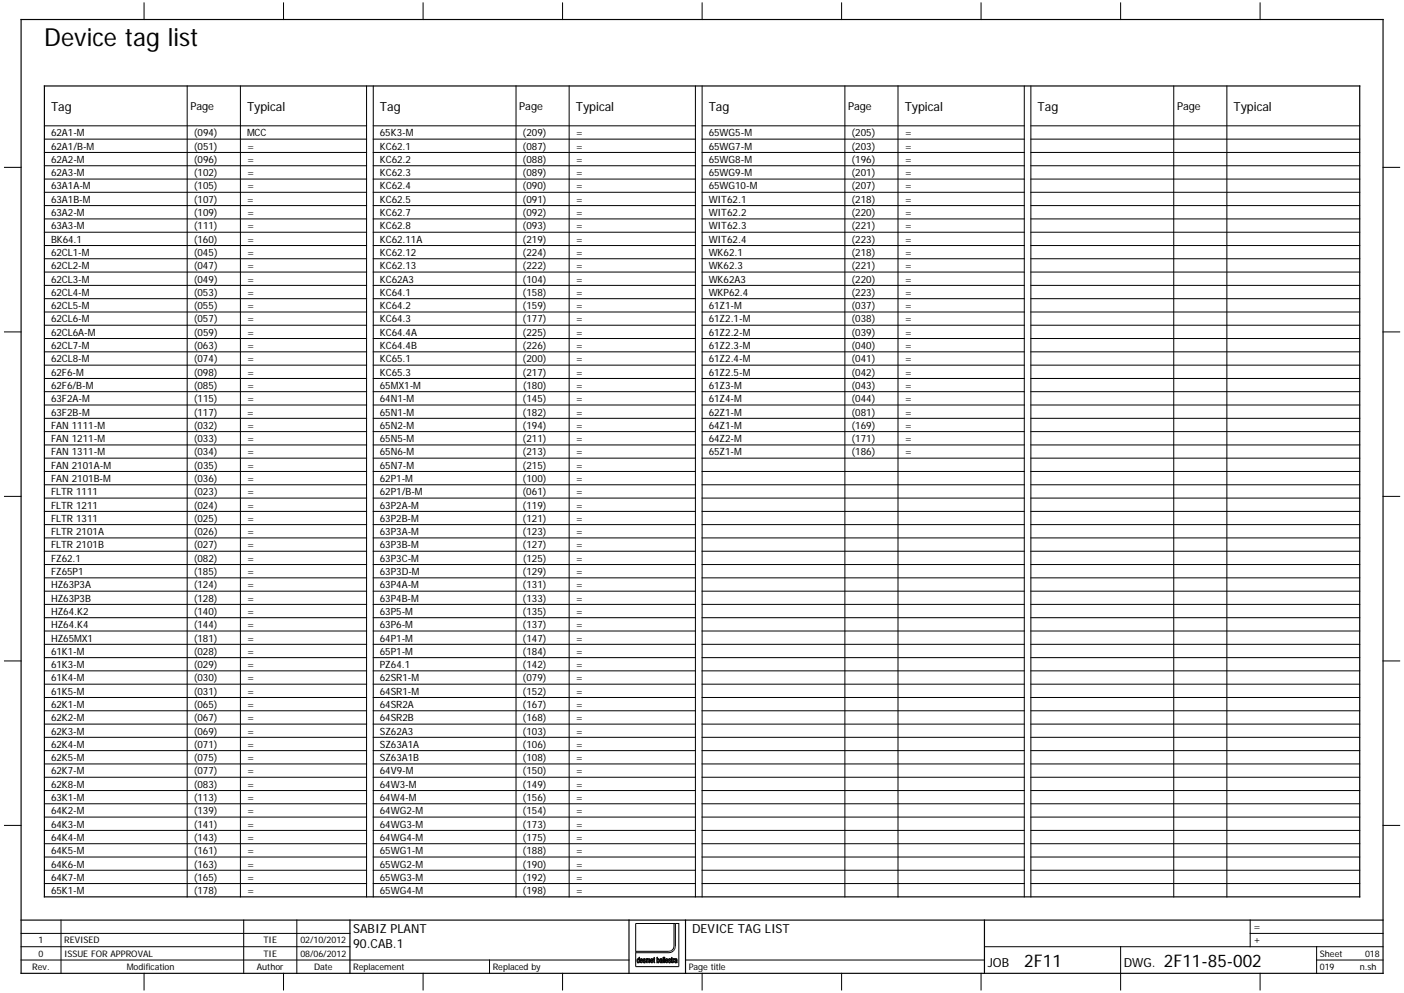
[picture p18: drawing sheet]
<svg xmlns="http://www.w3.org/2000/svg" width="297mm" height="210mm" viewBox="0 0 297 210" stroke-linecap="round" stroke-linejoin="round" font-family="sans-serif">
<defs><g id="words">
<text font-size="5.3" x="9.4" y="9.7">Device tag list</text>
<g font-size="3.7">
<text x="216.7" y="204.4">2F11</text>
<text x="246.2" y="204.4">2F11-85-002</text>
</g>
<g font-size="2.6">
<text x="10.8" y="23.4">Tag</text>
<text x="52.3" y="23.4">Typical</text>
<text x="80.4" y="23.4">Tag</text>
<text x="121.8" y="23.4">Typical</text>
<text x="149.9" y="23.4">Tag</text>
<text x="191.4" y="23.4">Typical</text>
<text x="219.5" y="23.4">Tag</text>
<text x="261" y="23.4">Typical</text>
<text x="74.7" y="197.4">SABIZ PLANT</text>
<text x="146.4" y="197.4">DEVICE TAG LIST</text>
<text x="74.7" y="200.6">90.CAB.1</text>
<text x="209" y="204.4">JOB</text>
<text x="237.8" y="204.4">DWG.</text>
</g>
<g font-size="2.3">
<text x="40.3" y="23.3">Page</text>
<text x="109.9" y="23.3">Page</text>
<text x="179.4" y="23.3">Page</text>
<text x="249" y="23.3">Page</text>
</g>
<g font-size="2.1">
<text x="10.8" y="28.8">62A1-M</text>
<text x="41" y="28.8">(094)</text>
<text x="52.3" y="28.8">MCC</text>
<text x="80.4" y="28.8">65K3-M</text>
<text x="110.6" y="28.8">(209)</text>
<text x="121.8" y="28.8">=</text>
<text x="149.9" y="28.8">65WG5-M</text>
<text x="180.1" y="28.8">(205)</text>
<text x="191.4" y="28.8">=</text>
<text x="10.8" y="31.6">62A1/B-M</text>
<text x="10.8" y="34.4">62A2-M</text>
<text x="41" y="31.6">(051)</text>
<text x="41" y="34.4">(096)</text>
<text x="52.3" y="34.4">=</text>
<text x="52.3" y="31.6">=</text>
<text x="80.4" y="31.6">KC62.1</text>
<text x="80.4" y="34.4">KC62.2</text>
<text x="110.6" y="31.6">(087)</text>
<text x="110.6" y="34.4">(088)</text>
<text x="121.8" y="31.6">=</text>
<text x="121.8" y="34.4">=</text>
<text x="149.9" y="31.6">65WG7-M</text>
<text x="149.9" y="34.4">65WG8-M</text>
<text x="180.1" y="31.6">(203)</text>
<text x="180.1" y="34.4">(196)</text>
<text x="191.4" y="31.6">=</text>
<text x="191.4" y="34.4">=</text>
<text x="10.8" y="37.3">62A3-M</text>
<text x="10.8" y="40.1">63A1A-M</text>
<text x="41" y="37.3">(102)</text>
<text x="41" y="40.1">(105)</text>
<text x="52.3" y="40.1">=</text>
<text x="52.3" y="37.3">=</text>
<text x="80.4" y="37.3">KC62.3</text>
<text x="80.4" y="40.1">KC62.4</text>
<text x="110.6" y="37.3">(089)</text>
<text x="110.6" y="40.1">(090)</text>
<text x="121.8" y="37.3">=</text>
<text x="121.8" y="40.1">=</text>
<text x="149.9" y="37.3">65WG9-M</text>
<text x="149.9" y="40.1">65WG10-M</text>
<text x="180.1" y="37.3">(201)</text>
<text x="180.1" y="40.1">(207)</text>
<text x="191.4" y="37.3">=</text>
<text x="191.4" y="40.1">=</text>
<text x="10.8" y="42.9">63A1B-M</text>
<text x="10.8" y="45.7">63A2-M</text>
<text x="41" y="45.7">(109)</text>
<text x="41" y="42.9">(107)</text>
<text x="52.3" y="42.9">=</text>
<text x="52.3" y="45.7">=</text>
<text x="80.4" y="42.9">KC62.5</text>
<text x="80.4" y="45.7">KC62.7</text>
<text x="110.6" y="42.9">(091)</text>
<text x="110.6" y="45.7">(092)</text>
<text x="121.8" y="42.9">=</text>
<text x="121.8" y="45.7">=</text>
<text x="149.9" y="42.9">WIT62.1</text>
<text x="149.9" y="45.7">WIT62.2</text>
<text x="180.1" y="42.9">(218)</text>
<text x="180.1" y="45.7">(220)</text>
<text x="191.4" y="42.9">=</text>
<text x="191.4" y="45.7">=</text>
<text x="10.8" y="48.5">63A3-M</text>
<text x="10.8" y="51.3">BK64.1</text>
<text x="41" y="51.3">(160)</text>
<text x="41" y="48.5">(111)</text>
<text x="52.3" y="48.5">=</text>
<text x="52.3" y="51.3">=</text>
<text x="80.4" y="48.5">KC62.8</text>
<text x="80.4" y="51.3">KC62.11A</text>
<text x="110.6" y="48.5">(093)</text>
<text x="110.6" y="51.3">(219)</text>
<text x="121.8" y="48.5">=</text>
<text x="121.8" y="51.3">=</text>
<text x="149.9" y="48.5">WIT62.3</text>
<text x="149.9" y="51.3">WIT62.4</text>
<text x="180.1" y="48.5">(221)</text>
<text x="180.1" y="51.3">(223)</text>
<text x="191.4" y="48.5">=</text>
<text x="191.4" y="51.3">=</text>
<text x="10.8" y="54.1">62CL1-M</text>
<text x="10.8" y="56.9">62CL2-M</text>
<text x="10.8" y="59.8">62CL3-M</text>
<text x="41" y="54.1">(045)</text>
<text x="41" y="56.9">(047)</text>
<text x="41" y="59.8">(049)</text>
<text x="52.3" y="54.1">=</text>
<text x="52.3" y="56.9">=</text>
<text x="52.3" y="59.8">=</text>
<text x="80.4" y="54.1">KC62.12</text>
<text x="80.4" y="56.9">KC62.13</text>
<text x="80.4" y="59.8">KC62A3</text>
<text x="110.6" y="54.1">(224)</text>
<text x="110.6" y="56.9">(222)</text>
<text x="110.6" y="59.8">(104)</text>
<text x="121.8" y="54.1">=</text>
<text x="121.8" y="56.9">=</text>
<text x="121.8" y="59.8">=</text>
<text x="149.9" y="54.1">WK62.1</text>
<text x="149.9" y="56.9">WK62.3</text>
<text x="149.9" y="59.8">WK62A3</text>
<text x="180.1" y="54.1">(218)</text>
<text x="180.1" y="56.9">(221)</text>
<text x="180.2" y="59.8">(220)</text>
<text x="191.4" y="59.8">=</text>
<text x="191.4" y="54.1">=</text>
<text x="191.4" y="56.9">=</text>
<text x="10.8" y="62.6">62CL4-M</text>
<text x="10.8" y="65.4">62CL5-M</text>
<text x="41" y="62.6">(053)</text>
<text x="41" y="65.4">(055)</text>
<text x="52.3" y="62.6">=</text>
<text x="52.3" y="65.4">=</text>
<text x="80.4" y="62.6">KC64.1</text>
<text x="80.4" y="65.4">KC64.2</text>
<text x="110.6" y="62.6">(158)</text>
<text x="110.6" y="65.4">(159)</text>
<text x="121.8" y="62.6">=</text>
<text x="121.8" y="65.4">=</text>
<text x="149.9" y="62.6">WKP62.4</text>
<text x="149.9" y="65.4">61Z1-M</text>
<text x="180.1" y="62.6">(223)</text>
<text x="180.2" y="65.4">(037)</text>
<text x="191.4" y="65.4">=</text>
<text x="191.4" y="62.6">=</text>
<text x="10.8" y="68.2">62CL6-M</text>
<text x="10.8" y="71">62CL6A-M</text>
<text x="41" y="68.2">(057)</text>
<text x="41" y="71">(059)</text>
<text x="52.3" y="68.2">=</text>
<text x="52.3" y="71">=</text>
<text x="80.4" y="68.2">KC64.3</text>
<text x="80.4" y="71">KC64.4A</text>
<text x="110.6" y="68.2">(177)</text>
<text x="110.6" y="71">(225)</text>
<text x="121.8" y="68.2">=</text>
<text x="121.8" y="71">=</text>
<text x="149.9" y="68.2">61Z2.1-M</text>
<text x="149.9" y="71">61Z2.2-M</text>
<text x="180.2" y="68.2">(038)</text>
<text x="180.2" y="71">(039)</text>
<text x="191.4" y="68.2">=</text>
<text x="191.4" y="71">=</text>
<text x="10.8" y="73.8">62CL7-M</text>
<text x="10.8" y="76.6">62CL8-M</text>
<text x="41" y="73.8">(063)</text>
<text x="41" y="76.6">(074)</text>
<text x="52.3" y="73.8">=</text>
<text x="52.3" y="76.6">=</text>
<text x="80.4" y="73.8">KC64.4B</text>
<text x="80.4" y="76.6">KC65.1</text>
<text x="110.6" y="73.8">(226)</text>
<text x="110.6" y="76.6">(200)</text>
<text x="121.8" y="73.8">=</text>
<text x="121.8" y="76.6">=</text>
<text x="149.9" y="73.8">61Z2.3-M</text>
<text x="149.9" y="76.6">61Z2.4-M</text>
<text x="180.2" y="73.8">(040)</text>
<text x="180.2" y="76.6">(041)</text>
<text x="191.4" y="73.8">=</text>
<text x="191.4" y="76.6">=</text>
<text x="10.8" y="79.4">62F6-M</text>
<text x="10.8" y="82.2">62F6/B-M</text>
<text x="41" y="82.2">(085)</text>
<text x="41" y="79.4">(098)</text>
<text x="52.3" y="82.2">=</text>
<text x="52.3" y="79.4">=</text>
<text x="80.4" y="79.4">KC65.3</text>
<text x="80.4" y="82.2">65MX1-M</text>
<text x="110.6" y="79.4">(217)</text>
<text x="110.6" y="82.2">(180)</text>
<text x="121.8" y="82.2">=</text>
<text x="121.8" y="79.4">=</text>
<text x="149.9" y="79.4">61Z2.5-M</text>
<text x="149.9" y="82.2">61Z3-M</text>
<text x="180.2" y="82.2">(043)</text>
<text x="180.2" y="79.4">(042)</text>
<text x="191.4" y="82.2">=</text>
<text x="191.4" y="79.4">=</text>
<text x="10.8" y="85">63F2A-M</text>
<text x="10.8" y="87.9">63F2B-M</text>
<text x="41" y="87.9">(117)</text>
<text x="41" y="85">(115)</text>
<text x="52.3" y="87.9">=</text>
<text x="52.3" y="85">=</text>
<text x="80.4" y="85">64N1-M</text>
<text x="80.4" y="87.9">65N1-M</text>
<text x="110.6" y="85">(145)</text>
<text x="110.6" y="87.9">(182)</text>
<text x="121.8" y="85">=</text>
<text x="121.8" y="87.9">=</text>
<text x="149.9" y="85">61Z4-M</text>
<text x="149.9" y="87.9">62Z1-M</text>
<text x="180.2" y="85">(044)</text>
<text x="180.2" y="87.9">(081)</text>
<text x="191.4" y="85">=</text>
<text x="191.4" y="87.9">=</text>
<text x="10.8" y="90.7">FAN 1111-M</text>
<text x="10.8" y="93.5">FAN 1211-M</text>
<text x="41" y="90.7">(032)</text>
<text x="41" y="93.5">(033)</text>
<text x="52.3" y="90.7">=</text>
<text x="52.3" y="93.5">=</text>
<text x="80.4" y="90.7">65N2-M</text>
<text x="80.4" y="93.5">65N5-M</text>
<text x="110.6" y="90.7">(194)</text>
<text x="110.6" y="93.5">(211)</text>
<text x="121.8" y="90.7">=</text>
<text x="121.8" y="93.5">=</text>
<text x="149.9" y="90.7">64Z1-M</text>
<text x="149.9" y="93.5">64Z2-M</text>
<text x="180.2" y="90.7">(169)</text>
<text x="180.2" y="93.5">(171)</text>
<text x="191.4" y="90.7">=</text>
<text x="191.4" y="93.5">=</text>
<text x="10.8" y="96.3">FAN 1311-M</text>
<text x="10.8" y="99.1">FAN 2101A-M</text>
<text x="10.8" y="101.9">FAN 2101B-M</text>
<text x="41" y="96.3">(034)</text>
<text x="41" y="101.9">(036)</text>
<text x="41" y="99.1">(035)</text>
<text x="52.3" y="96.3">=</text>
<text x="52.3" y="101.9">=</text>
<text x="52.3" y="99.1">=</text>
<text x="80.4" y="96.3">65N6-M</text>
<text x="80.4" y="99.1">65N7-M</text>
<text x="80.4" y="101.9">62P1-M</text>
<text x="110.6" y="101.9">(100)</text>
<text x="110.6" y="96.3">(213)</text>
<text x="110.6" y="99.1">(215)</text>
<text x="121.8" y="96.3">=</text>
<text x="121.8" y="99.1">=</text>
<text x="121.8" y="101.9">=</text>
<text x="149.9" y="96.3">65Z1-M</text>
<text x="180.2" y="96.3">(186)</text>
<text x="191.4" y="96.3">=</text>
<text x="10.8" y="104.7">FLTR 1111</text>
<text x="10.8" y="107.5">FLTR 1211</text>
<text x="41" y="104.7">(023)</text>
<text x="41" y="107.5">(024)</text>
<text x="52.3" y="104.7">=</text>
<text x="52.3" y="107.5">=</text>
<text x="80.4" y="104.7">62P1/B-M</text>
<text x="80.4" y="107.5">63P2A-M</text>
<text x="110.6" y="104.7">(061)</text>
<text x="110.6" y="107.5">(119)</text>
<text x="121.8" y="107.5">=</text>
<text x="121.8" y="104.7">=</text>
<text x="10.8" y="110.4">FLTR 1311</text>
<text x="10.8" y="113.2">FLTR 2101A</text>
<text x="41" y="110.4">(025)</text>
<text x="41" y="113.2">(026)</text>
<text x="52.3" y="110.4">=</text>
<text x="52.3" y="113.2">=</text>
<text x="80.4" y="110.4">63P2B-M</text>
<text x="80.4" y="113.2">63P3A-M</text>
<text x="110.6" y="110.4">(121)</text>
<text x="110.6" y="113.2">(123)</text>
<text x="121.8" y="110.4">=</text>
<text x="121.8" y="113.2">=</text>
<text x="10.8" y="116">FLTR 2101B</text>
<text x="10.8" y="118.8">FZ62.1</text>
<text x="41" y="118.8">(082)</text>
<text x="41" y="116">(027)</text>
<text x="52.3" y="118.8">=</text>
<text x="52.3" y="116">=</text>
<text x="80.4" y="116">63P3B-M</text>
<text x="80.4" y="118.8">63P3C-M</text>
<text x="110.6" y="116">(127)</text>
<text x="110.6" y="118.8">(125)</text>
<text x="121.8" y="116">=</text>
<text x="121.8" y="118.8">=</text>
<text x="10.8" y="121.6">FZ65P1</text>
<text x="10.8" y="124.4">HZ63P3A</text>
<text x="41" y="121.6">(185)</text>
<text x="41" y="124.4">(124)</text>
<text x="52.3" y="121.6">=</text>
<text x="52.3" y="124.4">=</text>
<text x="80.4" y="121.6">63P3D-M</text>
<text x="80.4" y="124.4">63P4A-M</text>
<text x="110.6" y="121.6">(129)</text>
<text x="110.6" y="124.4">(131)</text>
<text x="121.8" y="124.4">=</text>
<text x="121.8" y="121.6">=</text>
<text x="10.8" y="127.2">HZ63P3B</text>
<text x="10.8" y="130">HZ64.K2</text>
<text x="41" y="127.2">(128)</text>
<text x="41" y="130">(140)</text>
<text x="52.3" y="127.2">=</text>
<text x="52.3" y="130">=</text>
<text x="80.4" y="127.2">63P4B-M</text>
<text x="80.4" y="130">63P5-M</text>
<text x="110.6" y="130">(135)</text>
<text x="110.6" y="127.2">(133)</text>
<text x="121.8" y="127.2">=</text>
<text x="121.8" y="130">=</text>
<text x="10.8" y="132.8">HZ64.K4</text>
<text x="10.8" y="135.7">HZ65MX1</text>
<text x="41" y="132.8">(144)</text>
<text x="41" y="135.7">(181)</text>
<text x="52.3" y="132.8">=</text>
<text x="52.3" y="135.7">=</text>
<text x="80.4" y="132.8">63P6-M</text>
<text x="80.4" y="135.7">64P1-M</text>
<text x="110.6" y="132.8">(137)</text>
<text x="110.6" y="135.7">(147)</text>
<text x="121.8" y="132.8">=</text>
<text x="121.8" y="135.7">=</text>
<text x="10.8" y="138.5">61K1-M</text>
<text x="10.8" y="141.3">61K3-M</text>
<text x="41" y="138.5">(028)</text>
<text x="41" y="141.3">(029)</text>
<text x="52.3" y="138.5">=</text>
<text x="52.3" y="141.3">=</text>
<text x="80.4" y="138.5">65P1-M</text>
<text x="80.4" y="141.3">PZ64.1</text>
<text x="110.6" y="138.5">(184)</text>
<text x="110.6" y="141.3">(142)</text>
<text x="121.8" y="138.5">=</text>
<text x="121.8" y="141.3">=</text>
<text x="10.8" y="144.1">61K4-M</text>
<text x="10.8" y="146.9">61K5-M</text>
<text x="10.8" y="149.7">62K1-M</text>
<text x="41" y="144.1">(030)</text>
<text x="41" y="146.9">(031)</text>
<text x="41" y="149.7">(065)</text>
<text x="52.3" y="144.1">=</text>
<text x="52.3" y="146.9">=</text>
<text x="52.3" y="149.7">=</text>
<text x="80.4" y="144.1">62SR1-M</text>
<text x="80.4" y="146.9">64SR1-M</text>
<text x="80.4" y="149.7">64SR2A</text>
<text x="110.6" y="144.1">(079)</text>
<text x="110.6" y="146.9">(152)</text>
<text x="110.6" y="149.7">(167)</text>
<text x="121.8" y="144.1">=</text>
<text x="121.8" y="146.9">=</text>
<text x="121.8" y="149.7">=</text>
<text x="10.8" y="152.5">62K2-M</text>
<text x="10.8" y="155.3">62K3-M</text>
<text x="41" y="152.5">(067)</text>
<text x="41" y="155.3">(069)</text>
<text x="52.3" y="152.5">=</text>
<text x="52.3" y="155.3">=</text>
<text x="80.4" y="152.5">64SR2B</text>
<text x="80.4" y="155.3">SZ62A3</text>
<text x="110.6" y="152.5">(168)</text>
<text x="110.6" y="155.3">(103)</text>
<text x="121.8" y="152.5">=</text>
<text x="121.8" y="155.3">=</text>
<text x="10.8" y="158.2">62K4-M</text>
<text x="10.8" y="161">62K5-M</text>
<text x="41" y="158.2">(071)</text>
<text x="41" y="161">(075)</text>
<text x="52.3" y="158.2">=</text>
<text x="52.3" y="161">=</text>
<text x="80.4" y="158.2">SZ63A1A</text>
<text x="80.4" y="161">SZ63A1B</text>
<text x="110.6" y="161">(108)</text>
<text x="110.6" y="158.2">(106)</text>
<text x="121.8" y="161">=</text>
<text x="121.8" y="158.2">=</text>
<text x="10.8" y="163.8">62K7-M</text>
<text x="10.8" y="166.6">62K8-M</text>
<text x="41" y="163.8">(077)</text>
<text x="41" y="166.6">(083)</text>
<text x="52.3" y="163.8">=</text>
<text x="52.3" y="166.6">=</text>
<text x="80.4" y="163.8">64V9-M</text>
<text x="80.4" y="166.6">64W3-M</text>
<text x="110.6" y="166.6">(149)</text>
<text x="110.6" y="163.8">(150)</text>
<text x="121.8" y="163.8">=</text>
<text x="121.8" y="166.6">=</text>
<text x="10.8" y="169.4">63K1-M</text>
<text x="10.8" y="172.2">64K2-M</text>
<text x="41" y="169.4">(113)</text>
<text x="41" y="172.2">(139)</text>
<text x="52.3" y="169.4">=</text>
<text x="52.3" y="172.2">=</text>
<text x="80.4" y="169.4">64W4-M</text>
<text x="80.4" y="172.2">64WG2-M</text>
<text x="110.6" y="172.2">(154)</text>
<text x="110.6" y="169.4">(156)</text>
<text x="121.8" y="172.2">=</text>
<text x="121.8" y="169.4">=</text>
<text x="10.8" y="175">64K3-M</text>
<text x="10.8" y="177.8">64K4-M</text>
<text x="41" y="175">(141)</text>
<text x="41" y="177.8">(143)</text>
<text x="52.3" y="175">=</text>
<text x="52.3" y="177.8">=</text>
<text x="80.4" y="175">64WG3-M</text>
<text x="80.4" y="177.8">64WG4-M</text>
<text x="110.6" y="175">(173)</text>
<text x="110.6" y="177.8">(175)</text>
<text x="121.8" y="175">=</text>
<text x="121.8" y="177.8">=</text>
<text x="10.8" y="180.6">64K5-M</text>
<text x="10.8" y="183.5">64K6-M</text>
<text x="41" y="180.6">(161)</text>
<text x="41" y="183.5">(163)</text>
<text x="52.3" y="180.6">=</text>
<text x="52.3" y="183.5">=</text>
<text x="80.4" y="180.6">65WG1-M</text>
<text x="80.4" y="183.5">65WG2-M</text>
<text x="110.6" y="180.6">(188)</text>
<text x="110.6" y="183.5">(190)</text>
<text x="121.8" y="180.6">=</text>
<text x="121.8" y="183.5">=</text>
<text x="10.8" y="186.3">64K7-M</text>
<text x="10.8" y="189.1">65K1-M</text>
<text x="41" y="186.3">(165)</text>
<text x="41" y="189.1">(178)</text>
<text x="52.3" y="186.3">=</text>
<text x="52.3" y="189.1">=</text>
<text x="80.4" y="186.3">65WG3-M</text>
<text x="80.4" y="189.1">65WG4-M</text>
<text x="110.6" y="186.3">(192)</text>
<text x="110.6" y="189.1">(198)</text>
<text x="121.8" y="186.3">=</text>
<text x="121.8" y="189.1">=</text>
<text x="265.2" y="196.7">=</text>
<text x="265.2" y="199.5">+</text>
</g>
<g font-size="1.9">
<text x="8.1" y="202.3">0</text>
<text x="8.1" y="199.5">1</text>
<text x="13.6" y="202.3">ISSUE FOR APPROVAL</text>
<text x="13.6" y="199.5">REVISED</text>
<text x="55.7" y="202.3">TIE</text>
<text x="55.7" y="199.5">TIE</text>
<text x="63.5" y="202.3">08/06/2012</text>
<text x="63.5" y="199.5">02/10/2012</text>
<text x="279.2" y="202.3">Sheet</text>
<text x="288.8" y="202.3">018</text>
<text x="6.8" y="205.1">Rev.</text>
<text x="26.8" y="205.1">Modification</text>
<text x="54.4" y="205.1">Author</text>
<text x="66.4" y="205.1">Date</text>
<text x="74.7" y="205.1">Replacement</text>
<text x="104.3" y="205.1">Replaced by</text>
<text x="145.7" y="205.1">Page title</text>
<text x="279.2" y="205.1">019</text>
<text x="287.7" y="205.1">n.sh</text>
</g>
</g></defs>
<path d="M209.8 .5l-209 209M296.2 .6l-295.4 208.8M.8 209.2l.3 .3" fill="none" stroke="#fff" stroke-width=".21"/>
<g fill="none" stroke="#010101" stroke-width=".21">
<path d="M30.5 .6v3.5M60 .6v3.5M89.5 .6v3.5M119 .6v3.5M148.5 .6v3.5M178.1 .6v3.5M207.6 .6v3.5M237.1 .6v3.5M266.6 .6v3.5M.9 35.4h3.6M292.6 35.4h3.5M.9 70.2h3.6"/>
<path d="M292.6 70.2h3.5M.9 105h3.6M292.6 105h3.5M.9 139.8h3.6M292.6 139.8h3.5M.9 174.5h3.6M292.6 174.5h3.5M4.5 197.4h69.5M12.9 194.6v11.2M51.6 194.6v11.2M62.8 194.6v11.2M134.5 195.3h8.1v5a1.08 1.08 0 0 1-1.1 .9h-7z"/>
<path d="M264.5 197.4h28.1M264.5 194.6v5.6M4.5 203h128.6M4.5 200.2h69.5M30.5 205.8v3.5M60 205.8v3.5M89.5 205.8v3.5M103.6 203v2.8M119 205.8v3.5M135.6 203.4l.1 .1 .3-.2-.1 .2M135.6 203.4h.1M135.6 202.8h.2l.1 .3h-.4z"/>
<path d="M135.9 203.5h.1M135.9 202.8h.1M135.9 202.8l.1 .4-.2-.1v.1h-.3l.1 .2M135.9 202.8a.4 .4 0 0 0-.5 .2 .4 .4 0 0 0 .1 .5h.4M148.5 205.8v3.5M178.1 205.8v3.5M207.6 205.8v3.5M208.3 200.2h84.3M237.1 200.2v9.1M266.6 205.8v3.5M278.6 203h14M278.6 200.2v5.6"/>
</g>
<path d="M4.5 4.1h288.1v201.7h-288.1zM4.5 194.6h288.1M74 194.6v11.2M133.1 194.6v11.2M145 194.6v11.2M208.3 194.6v11.2" fill="none" stroke="#010101" stroke-width=".25"/>
<path d="M135.6 202.7l.3 .2 .1 .3h-.2v-.3l-.2-.1-.1 .3h.3v.1h-.3l.1 .2 .1 .1 .3-.2a.32 .32 0 0 1-.5 .3 .32 .32 0 0 1-.1-.5z" fill="#010101"/>
<path d="M137.8 203.4l.1 .1 .3-.2-.1 .2M137.8 203.4h.1M137.8 202.8h.2l.1 .3h-.4zM138.1 203.5h.1M138.1 202.8h.1M138.1 202.8l.1 .4h-.2v-.1v.1h-.3l.1 .2M138.1 202.8a.4 .4 0 0 0-.5 .2 .4 .4 0 0 0 .1 .5h.4" fill="none" stroke="#010101" stroke-width=".21"/>
<path d="M137.7 202.8l.3-.1 .1 .1 .1 .4h-.2l.1-.1-.1-.3-.2 .1-.1 .2h.3v.1h-.3l.1 .3 .4-.2-.3 .3-.2-.2z" fill="#010101"/>
<path d="M139.1 203.3v.1M139.1 202.9a.27 .27 0 0 1 .3 .2 .27 .27 0 0 1-.3 .3zM139.2 203.5v.1M139.2 203.5h.1M139.5 202.9l-.1 .5-.2 .2M139.5 202.9h.1M139.5 202.9l-.1-.2-.3 .1-.1-.4v1.2l.1-.1 .1 .1" fill="none" stroke="#010101" stroke-width=".21"/>
<path d="M139 202.4l.1 .4a.43 .43 0 0 1 .4 .3 .43 .43 0 0 1-.2 .5v-.8a.44 .44 0 0 0-.1 .8l-.1-.1-.1 .1z" fill="#010101"/>
<g fill="none" stroke="#010101" stroke-width=".21">
<path d="M139.7 203.1l-.1 .3 .2 .2M139.7 202.7h.1M139.7 202.7h.3M139.7 202.7l-.1 .2 .3-.1 .1 .2M139.7 203.1h.1M139.8 203.5v.1zM140 202.7h.1M140 203v.1M140 202.7l.1 .9-.1-.1-.2 .1M140 203l-.3 .1"/>
<circle cx="139.9" cy="203.3" r=".17"/>
</g>
<path d="M139.7 202.7l.4 .1v.8l-.1-.1-.2 .1 .2-.5-.3 .2 .1 .3-.2-.1v-.3l.4-.2-.1-.2-.3 .1z" fill="#010101"/>
<path d="M140.9 202.8a.42 .42 0 0 0-.2 .5 .42 .42 0 0 0 .5 .2M140.9 202.7l.3 .1M140.9 202.7v.1M140.9 203.4l.2 .1 .2-.2-.1 .2M140.9 203.4h.1M140.9 202.8h.2l.1 .3h-.3zM141.2 203.5h.1M141.2 202.8h.1M141.2 202.8l.1 .4h-.2v-.1l-.2 .1v.2" fill="none" stroke="#010101" stroke-width=".21"/>
<path d="M141 202.7l.3 .2v.2l-.2 .1 .1-.3h-.3v.2h.2l-.2 .1 .1 .3 .3-.2-.2 .3a.49 .49 0 0 1-.4-.4 .49 .49 0 0 1 .3-.5z" fill="#010101"/>
<g fill="none" stroke="#010101" stroke-width=".21">
<path d="M142.9 202.7h.1M142.9 202.7h.2M142.9 202.7l-.2 .2 .3-.1 .1 .2M142.9 203.1h.1M143.1 202.7h.1M143.1 203v.1M143.1 202.7l.2 .9-.1-.1-.2 .1a.29 .29 0 0 1-.3-.4 .29 .29 0 0 1 .4-.2"/>
<circle cx="143.1" cy="203.3" r=".17"/>
</g>
<path d="M142.8 202.8h.4l.1 .8-.1-.1-.2 .1 .1-.5-.2 .2 .1 .3-.3-.1 .1-.3 .3-.2-.1-.2-.3 .1z" fill="#010101"/>
<path d="M135 203.5h.1M135 203.5l-.1-.6a.3 .3 0 0 1 .3 .2 .3 .3 0 0 1-.2 .4M135.2 202.4l.1 1.2-.1-.1-.2 .1v-.1v.1a.48 .48 0 0 1-.2-.5 .48 .48 0 0 1 .3-.4l.1 .1z" fill="none" stroke="#010101" stroke-width=".21"/>
<path d="M135.2 202.4l.1 1.2-.1-.1-.2 .1 .2-.3-.2-.5-.1 .2 .1 .6a.48 .48 0 0 1-.2-.5 .48 .48 0 0 1 .3-.4l.1 .1z" fill="#010101"/>
<path d="M136.2 202.7h.1M136.2 202.7l-.1 .4 .4 .2-.2 .2M136.2 202.7h.2M136.2 203.4h.1M136.2 203.4l.1 .1M136.3 203.5h.1M136.4 202.7h.1M136.4 202.7l.1 .2-.2-.1-.1 .2a.32 .32 0 0 1 .4 .3 .32 .32 0 0 1-.4 .3l-.1-.3 .1 .1" fill="none" stroke="#010101" stroke-width=".21"/>
<path d="M136.1 202.8l.3-.1 .1 .2-.2-.1-.1 .2a.32 .32 0 0 1 .4 .3 .32 .32 0 0 1-.4 .3l-.1-.3 .2 .2 .2-.2-.4-.2z" fill="#010101"/>
<path d="M136.7 202.7l.1 .1 .2-.1 .1 .1 .3-.1 .1 .9-.1-.8-.2 .1-.1 .7v-.7l-.2-.1-.2 .8zM137 202.7h.1M137.1 202.7h.1" fill="none" stroke="#010101" stroke-width=".21"/>
<path d="M136.7 202.7l.1 .1 .2-.1 .1 .1 .3-.1 .1 .9-.2-.8-.1 .2v.6l-.2-.8-.2 .1-.1 .7z" fill="#010101"/>
<path d="M138.3 202.5l.1-.1 .2 .3-.2 .1 .2 .8-.3-.1zM138.4 203.4h.1" fill="none" stroke="#010101" stroke-width=".21"/>
<path d="M138.3 202.5l.1-.1 .2 .3-.2 .1 .2 .8-.3-.1z" fill="#010101"/>
<path d="M140.3 202.4l.1 1.2z" fill="none" stroke="#010101" stroke-width=".21"/>
<path d="M140.3 202.4l.1 1.2z" fill="#010101"/>
<path d="M140.5 202.4l.1 1.2z" fill="none" stroke="#010101" stroke-width=".21"/>
<path d="M140.5 202.4l.1 1.2z" fill="#010101"/>
<path d="M141.5 202.7h.1M141.5 202.7v.4l.3 .2-.1 .2M141.6 202.7h.2M141.6 203.4h.1M141.6 203.4l.1 .1M141.7 203.5h.1M141.8 202.7l.1 .2-.2-.1-.2 .2a.32 .32 0 0 1 .4 .3 .32 .32 0 0 1-.3 .3l-.2-.3 .2 .1M141.8 202.7h.1" fill="none" stroke="#010101" stroke-width=".21"/>
<path d="M141.5 202.8l.3-.1 .1 .2-.2-.1-.2 .2a.31 .31 0 0 1 .5 .3 .31 .31 0 0 1-.5 .2l-.1-.2 .3 .2 .1-.1-.3-.3z" fill="#010101"/>
<path d="M142.1 202.5l.1-.1 .1 .3v.9l-.2-.1zM142.2 203.4h.1" fill="none" stroke="#010101" stroke-width=".21"/>
<path d="M142.1 202.5l.1-.1 .1 .3v.9l-.2-.1z" fill="#010101"/>
<path d="M142.5 202.9h.1M142.7 202.7l-.2 .2M142.7 202.7h.1M142.7 202.7l-.2 .1-.1-.1v.9l.1-.7" fill="none" stroke="#010101" stroke-width=".21"/>
<path d="M142.4 202.7l.1 .1 .2-.1-.2 .2v.7z" fill="#010101"/>
<g fill="none" stroke="#010101" stroke-width=".21">
<path d="M39.6 18.2v171.5M50.9 18.2v171.5M77.6 18.2v171.5M79 18.2v171.5M109.2 18.2v171.5M120.4 18.2v171.5M147.1 18.2v171.5M148.5 18.2v171.5M178.7 18.2v171.5M190 18.2v171.5M216.7 18.2v171.5M218.1 18.2v171.5"/>
<path d="M248.3 18.2v171.5M259.6 18.2v171.5M9.4 35.1h68.2M9.4 37.9h68.2M9.4 26.6h68.2M9.4 32.2h68.2M9.4 29.4h68.2M79 26.6h68.1M79 32.2h68.1M79 29.4h68.1M79 35.1h68.1M79 37.9h68.1"/>
<path d="M148.5 26.6h68.2M148.5 32.2h68.2M148.5 29.4h68.2M148.5 35.1h68.2M148.5 37.9h68.2M218.1 26.6h69.6M218.1 32.2h69.6M218.1 29.4h69.6M218.1 35.1h69.6M218.1 37.9h69.6M9.4 40.7h68.2M9.4 43.5h68.2"/>
<path d="M9.4 46.3h68.2M9.4 49.1h68.2M9.4 51.9h68.2M9.4 54.7h68.2M9.4 57.5h68.2M79 40.7h68.1M79 43.5h68.1M79 46.3h68.1M79 49.1h68.1M79 51.9h68.1M79 54.7h68.1M79 57.5h68.1"/>
<path d="M148.5 40.7h68.2M148.5 43.5h68.2M148.5 46.3h68.2M148.5 49.1h68.2M148.5 51.9h68.2M148.5 54.7h68.2M148.5 57.5h68.2M218.1 40.7h69.6M218.1 43.5h69.6M218.1 46.3h69.6M218.1 49.1h69.6M218.1 51.9h69.6"/>
<path d="M218.1 54.7h69.6M218.1 57.5h69.6M9.4 60.3h68.2M9.4 63.2h68.2M9.4 66h68.2M9.4 68.8h68.2M9.4 71.6h68.2M9.4 74.4h68.2M9.4 77.2h68.2M79 60.3h68.1M79 63.2h68.1M79 66h68.1"/>
<path d="M79 68.8h68.1M79 71.6h68.1M79 74.4h68.1M79 77.2h68.1M148.5 60.3h68.2M148.5 63.2h68.2M148.5 66h68.2M148.5 68.8h68.2M148.5 71.6h68.2M148.5 74.4h68.2M148.5 77.2h68.2M218.1 71.6h69.6"/>
<path d="M218.1 74.4h69.6M218.1 77.2h69.6M218.1 60.3h69.6M218.1 63.2h69.6M218.1 66h69.6M218.1 68.8h69.6M9.4 80h68.2M9.4 82.8h68.2M9.4 85.6h68.2M9.4 88.5h68.2M9.4 91.3h68.2M9.4 94.1h68.2"/>
<path d="M9.4 96.9h68.2M9.4 99.7h68.2M79 80h68.1M79 82.8h68.1M79 85.6h68.1M79 88.5h68.1M79 91.3h68.1M79 94.1h68.1M79 96.9h68.1M79 99.7h68.1M148.5 80h68.2M148.5 82.8h68.2"/>
<path d="M148.5 85.6h68.2M148.5 88.5h68.2M148.5 91.3h68.2M148.5 94.1h68.2M148.5 96.9h68.2M148.5 99.7h68.2M218.1 80h69.6M218.1 82.8h69.6M218.1 85.6h69.6M218.1 88.5h69.6M218.1 91.3h69.6M218.1 94.1h69.6"/>
<path d="M218.1 96.9h69.6M218.1 99.7h69.6M9.4 102.5h68.2M9.4 105.3h68.2M9.4 108.1h68.2M9.4 110.9h68.2M9.4 113.7h68.2M9.4 116.6h68.2M9.4 119.4h68.2M79 102.5h68.1M79 105.3h68.1M79 108.1h68.1"/>
<path d="M79 110.9h68.1M79 113.7h68.1M79 116.6h68.1M79 119.4h68.1M148.5 102.5h68.2M148.5 105.3h68.2M148.5 108.1h68.2M148.5 110.9h68.2M148.5 113.7h68.2M148.5 116.6h68.2M148.5 119.4h68.2M218.1 102.5h69.6"/>
<path d="M218.1 105.3h69.6M218.1 108.1h69.6M218.1 110.9h69.6M218.1 113.7h69.6M218.1 116.6h69.6M218.1 119.4h69.6M9.4 122.2h68.2M9.4 125h68.2M9.4 127.8h68.2M9.4 130.6h68.2M9.4 133.4h68.2M9.4 136.2h68.2"/>
<path d="M9.4 139.1h68.2M79 122.2h68.1M79 125h68.1M79 127.8h68.1M79 130.6h68.1M79 133.4h68.1M79 136.2h68.1M79 139.1h68.1M148.5 122.2h68.2M148.5 125h68.2M148.5 127.8h68.2M148.5 130.6h68.2"/>
<path d="M148.5 133.4h68.2M148.5 136.3h68.2M148.5 139.1h68.2M218.1 122.2h69.6M218.1 125h69.6M218.1 127.8h69.6M218.1 130.6h69.6M218.1 133.4h69.6M218.1 136.2h69.6M218.1 139.1h69.6M9.4 141.9h68.2M9.4 144.7h68.2"/>
<path d="M9.4 147.5h68.2M9.4 150.3h68.2M9.4 153.1h68.2M9.4 155.9h68.2M9.4 158.7h68.2M79 141.9h68.1M79 144.7h68.1M79 147.5h68.1M79 150.3h68.1M79 153.1h68.1M79 155.9h68.1M79 158.7h68.1"/>
<path d="M148.5 141.9h68.2M148.5 144.7h68.2M148.5 147.5h68.2M148.5 150.3h68.2M148.5 153.1h68.2M148.5 155.9h68.2M148.5 158.7h68.2M218.1 141.9h69.6M218.1 144.7h69.6M218.1 147.5h69.6M218.1 150.3h69.6M218.1 153.1h69.6"/>
<path d="M218.1 155.9h69.6M218.1 158.7h69.6M9.4 161.5h68.2M9.4 164.4h68.2M9.4 167.2h68.2M9.4 170h68.2M9.4 172.8h68.2M9.4 175.6h68.2M9.4 178.4h68.2M79 161.5h68.1M79 164.4h68.1M79 167.2h68.1"/>
<path d="M79 170h68.1M79 172.8h68.1M79 175.6h68.1M79 178.4h68.1M148.5 161.5h68.2M148.5 164.4h68.2M148.5 167.2h68.2M148.5 170h68.2M148.5 172.8h68.2M148.5 175.6h68.2M148.5 178.4h68.2M218.1 161.5h69.6"/>
<path d="M218.1 164.4h69.6M218.1 167.2h69.6M218.1 170h69.6M218.1 172.8h69.6M218.1 175.6h69.6M218.1 178.4h69.6M9.4 181.2h68.2M9.4 184h68.2M9.4 186.8h68.2M79 181.2h68.1M79 184h68.1M79 186.8h68.1"/>
<path d="M142.6 195.3h.3M142.9 195.3v4.8a1.41 1.41 0 0 1-1.4 1.4h-7M142.9 195.3h.7v9.1h-9.1v-3.2M148.5 181.2h68.2M148.5 184h68.2M148.5 186.8h68.2M218.1 181.2h69.6M218.1 184h69.6M218.1 186.8h69.6M145 203h63.3"/>
</g>
<path d="M9.4 18.2h278.3v171.5h-278.3z" fill="none" stroke="#010101" stroke-width=".25"/>
<use href="#words"/>
</svg>
